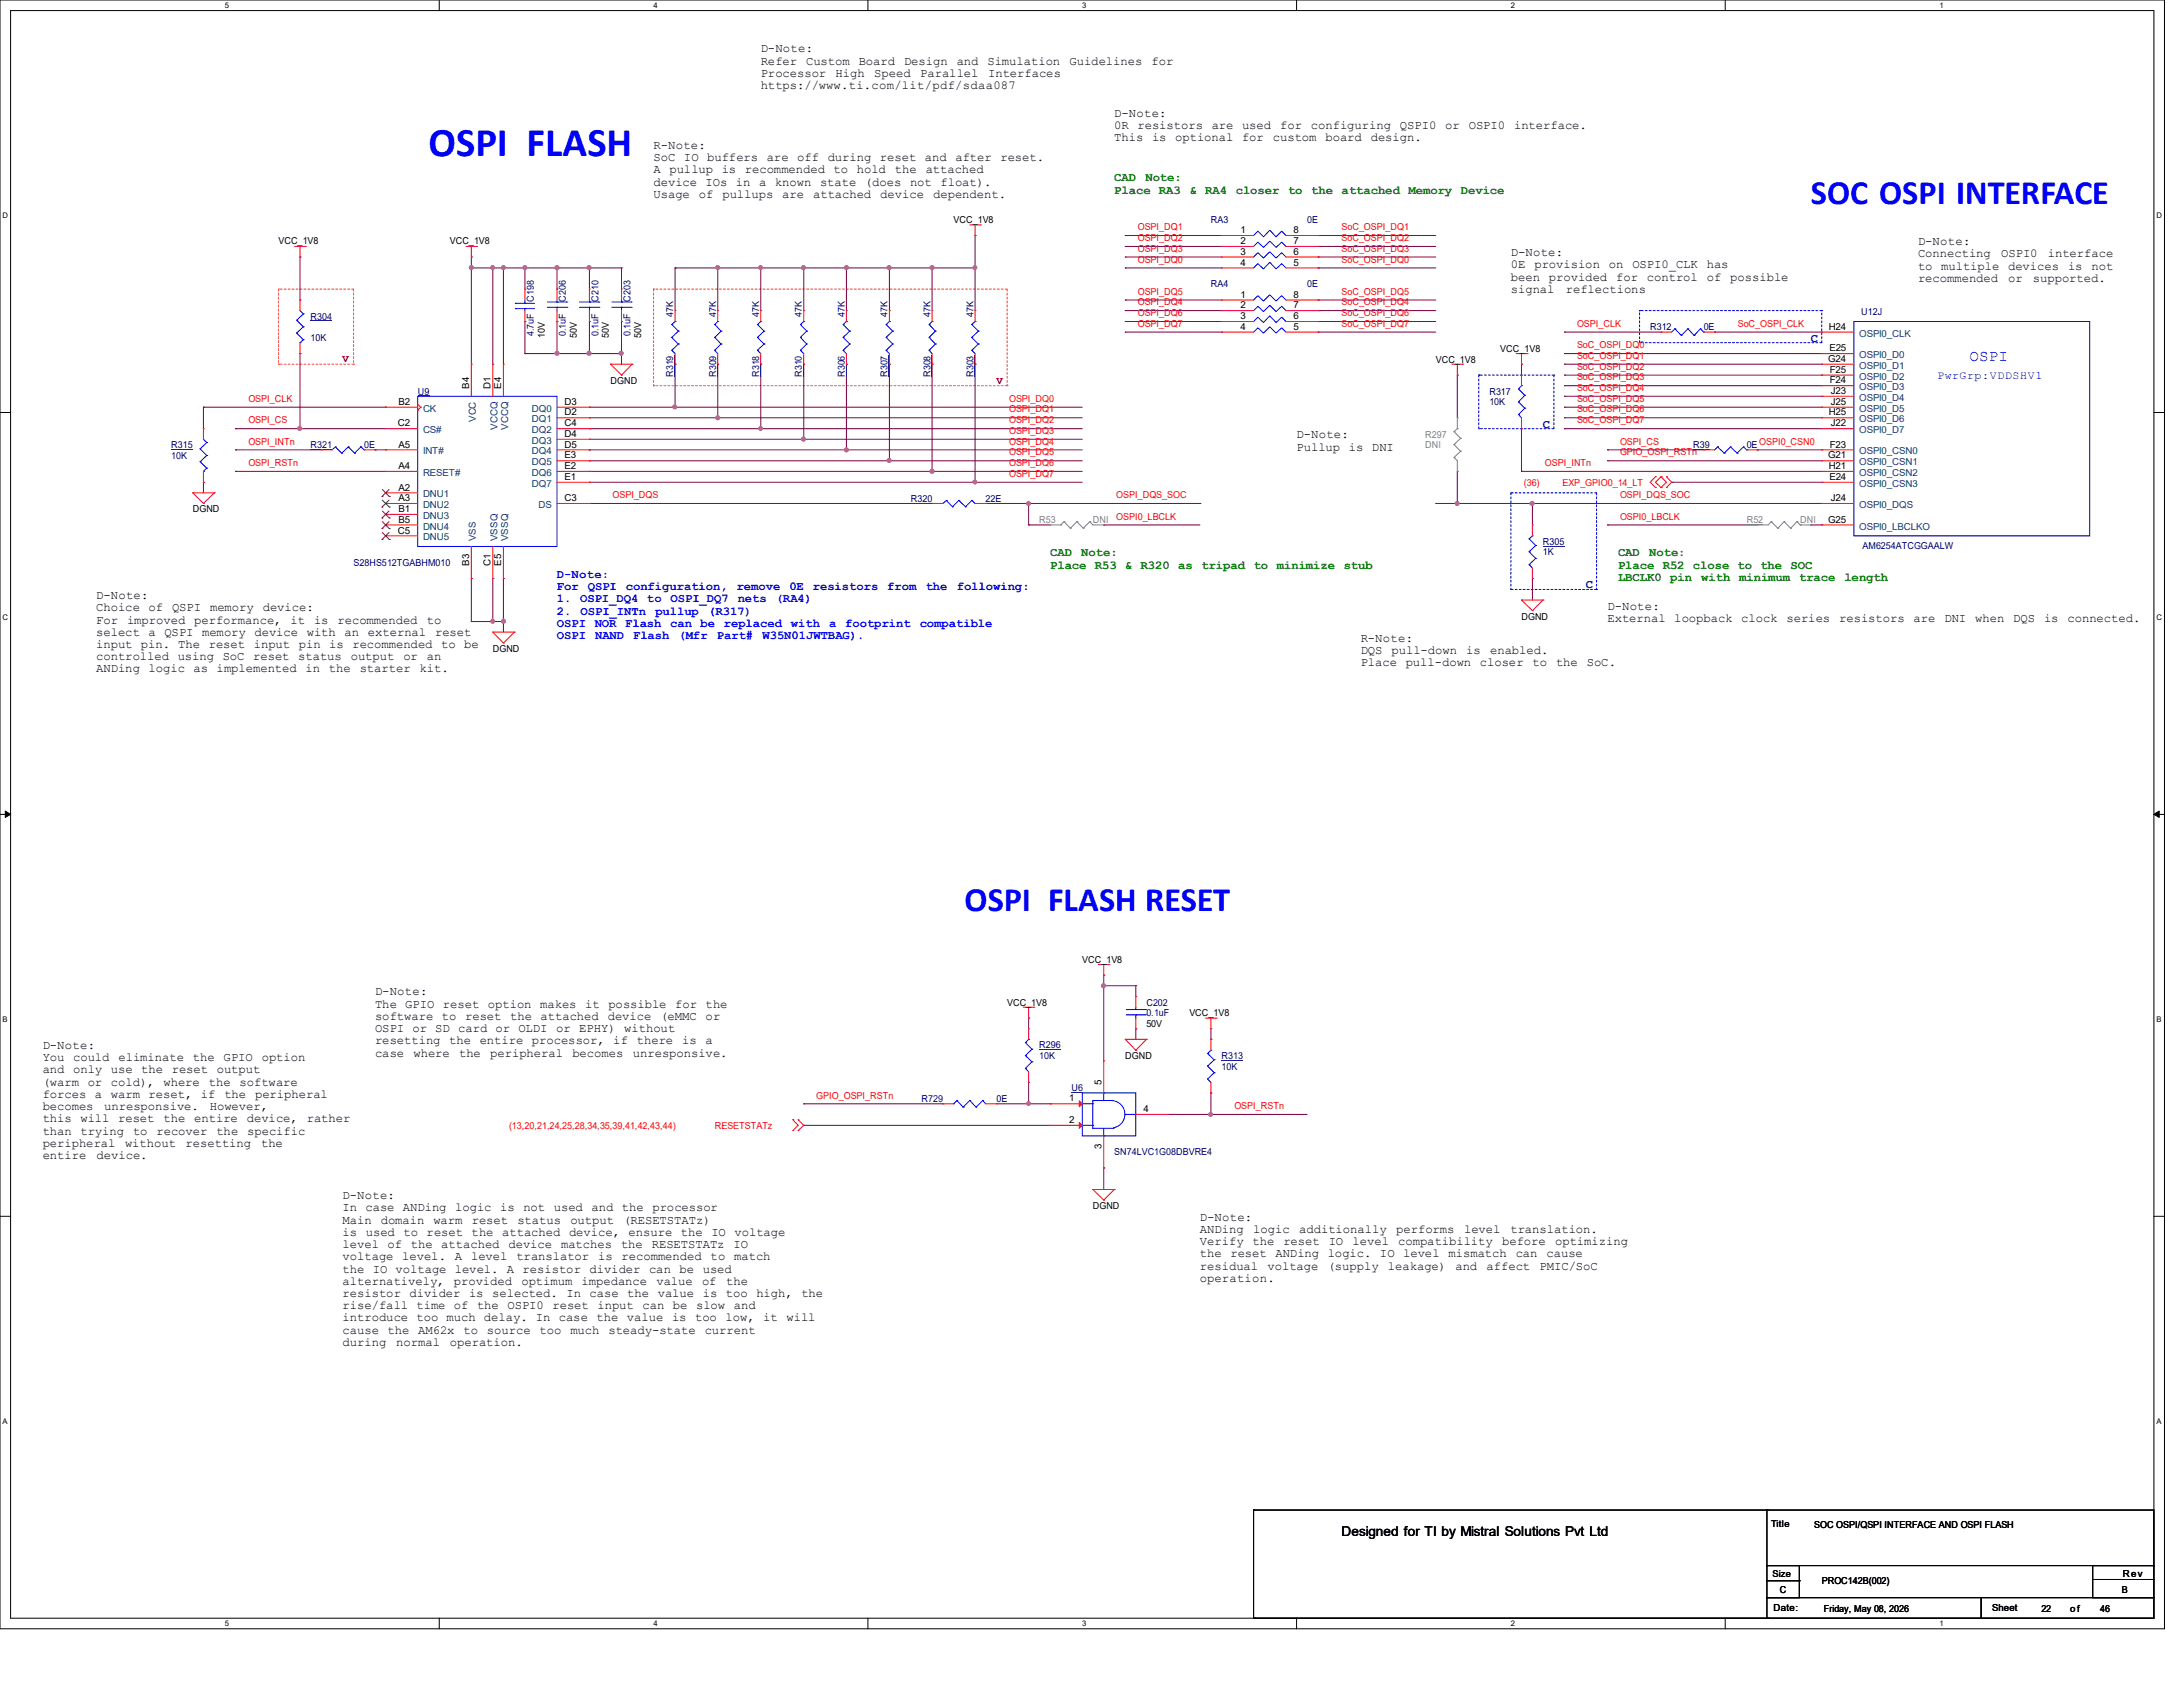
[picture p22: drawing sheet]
<svg xmlns="http://www.w3.org/2000/svg" width="279mm" height="216mm" viewBox="0 0 279 216" stroke-linecap="round" stroke-linejoin="round" font-family="sans-serif">
<defs><g id="words">
<text font-size="5.2" fill="#00f" x="54.9" y="20">OSPI FLASH</text>
<g font-size="4.4" fill="#00f">
<text x="231.8" y="26.1">SOC OSPI INTERFACE</text>
<text x="123.4" y="116.6">OSPI FLASH RESET</text>
</g>
<text font-size="2" fill="#00f" x="252.1" y="46.1">OSPI</text>
<text font-size="1.7" x="171.7" y="196.6">Designed for TI by Mistral Solutions Pvt Ltd</text>
<g font-size="1.6">
<text x="97.4" y="6.7">D-Note:</text>
<text x="97.4" y="8.3">Refer</text>
<text x="97.4" y="9.8">Processor</text>
<text x="97.4" y="11.4">https://www.ti.com/lit/pdf/sdaa087</text>
<text x="103.2" y="8.3">Custom</text>
<text x="106.9" y="9.8">High</text>
<text x="109.9" y="8.3">Board</text>
<text x="111.9" y="9.8">Speed</text>
<text x="115.7" y="8.3">Design</text>
<text x="117.8" y="9.8">Parallel</text>
<text x="122.4" y="8.3">and</text>
<text x="126.4" y="8.3">Simulation</text>
<text x="126.5" y="9.8">Interfaces</text>
<text x="136.9" y="8.3">Guidelines</text>
<text x="147.4" y="8.3">for</text>
<text x="142.6" y="14.9">D-Note:</text>
<text x="142.6" y="16.5">0R</text>
<text x="145.6" y="16.5">resistors are</text>
<text x="159" y="16.5">used</text>
<text x="163.8" y="16.5">for</text>
<text x="167.8" y="16.5">configuring</text>
<text x="179.2" y="16.5">QSPI0</text>
<text x="185" y="16.5">or</text>
<text x="188" y="16.5">OSPI0</text>
<text x="193.8" y="16.5">interface.</text>
<text x="83.7" y="19">R-Note:</text>
<text x="83.7" y="20.6">SoC IO buffers are off</text>
<text x="83.7" y="22.2">A pullup</text>
<text x="83.7" y="23.7">device IOs</text>
<text x="92.4" y="22.2">is</text>
<text x="94.2" y="23.7">in</text>
<text x="95.3" y="22.2">recommended to hold</text>
<text x="97.2" y="23.7">a known</text>
<text x="105" y="23.7">state (does not</text>
<text x="105.9" y="20.6">during reset and after reset.</text>
<text x="114.5" y="22.2">the</text>
<text x="118.5" y="22.2">attached</text>
<text x="120.4" y="23.7">float).</text>
<text x="142.6" y="18.1">This is optional</text>
<text x="159" y="18.1">for</text>
<text x="162.9" y="18.1">custom</text>
<text x="169.6" y="18.1">board</text>
<text x="175.5" y="18.1">design.</text>
<text x="83.7" y="25.3">Usage</text>
<text x="89.5" y="25.3">of</text>
<text x="92.5" y="25.3">pullups</text>
<text x="100.1" y="25.3">are</text>
<text x="104.1" y="25.3">attached</text>
<text x="112.7" y="25.3">device</text>
<text x="119.4" y="25.3">dependent.</text>
<text x="193.4" y="32.8">D-Note:</text>
<text x="193.4" y="34.3">0E</text>
<text x="193.4" y="35.9">been</text>
<text x="196.4" y="34.3">provision</text>
<text x="198.2" y="35.9">provided</text>
<text x="205.9" y="34.3">on</text>
<text x="206.8" y="35.9">for</text>
<text x="208.9" y="34.3">OSPI0_CLK</text>
<text x="210.8" y="35.9">control</text>
<text x="218.5" y="34.3">has</text>
<text x="218.5" y="35.9">of</text>
<text x="221.5" y="35.9">possible</text>
<text x="245.5" y="31.4">D-Note:</text>
<text x="245.5" y="32.9">Connecting</text>
<text x="245.5" y="34.5">to</text>
<text x="248.5" y="34.5">multiple devices</text>
<text x="256.1" y="32.9">OSPI0</text>
<text x="262.1" y="32.9">interface</text>
<text x="264.7" y="34.5">is</text>
<text x="267.7" y="34.5">not</text>
<text x="193.4" y="37.5">signal</text>
<text x="200.4" y="37.5">reflections</text>
<text x="245.5" y="36.1">recommended</text>
<text x="257" y="36.1">or</text>
<text x="260.2" y="36.1">supported.</text>
<text x="165.9" y="56.1">D-Note:</text>
<text x="165.9" y="57.7">Pullup is DNI</text>
<text x="12.3" y="76.7">D-Note:</text>
<text x="12.3" y="78.2">Choice of</text>
<text x="12.3" y="79.8">For</text>
<text x="12.3" y="81.4">select a</text>
<text x="12.3" y="82.9">input pin. The</text>
<text x="16.3" y="79.8">improved</text>
<text x="21" y="81.4">QSPI</text>
<text x="22" y="78.2">QSPI</text>
<text x="24.9" y="79.8">performance,</text>
<text x="25.9" y="81.4">memory device with an</text>
<text x="26.7" y="82.9">reset</text>
<text x="26.9" y="78.2">memory</text>
<text x="32.5" y="82.9">input</text>
<text x="33.6" y="78.2">device:</text>
<text x="37.2" y="79.8">it</text>
<text x="38.2" y="82.9">pin is recommended to be</text>
<text x="40.2" y="79.8">is</text>
<text x="43.2" y="79.8">recommended</text>
<text x="47.1" y="81.4">external</text>
<text x="54.6" y="79.8">to</text>
<text x="55.7" y="81.4">reset</text>
<text x="174.2" y="82.1">R-Note:</text>
<text x="174.2" y="83.7">DQS</text>
<text x="178.1" y="83.7">pull-down</text>
<text x="187.7" y="83.7">is</text>
<text x="190.7" y="83.7">enabled.</text>
<text x="205.7" y="78">D-Note:</text>
<text x="205.7" y="79.6">External loopback clock</text>
<text x="228.7" y="79.6">series</text>
<text x="235.4" y="79.6">resistors</text>
<text x="244.9" y="79.6">are</text>
<text x="248.9" y="79.6">DNI</text>
<text x="252.8" y="79.6">when</text>
<text x="257.7" y="79.6">DQS</text>
<text x="261.6" y="79.6">is</text>
<text x="264.6" y="79.6">connected.</text>
<text x="12.3" y="84.5">controlled</text>
<text x="12.3" y="86.1">ANDing logic as implemented</text>
<text x="22.7" y="84.5">using SoC reset status</text>
<text x="39.1" y="86.1">in</text>
<text x="42.1" y="86.1">the</text>
<text x="44.9" y="84.5">output</text>
<text x="46" y="86.1">starter</text>
<text x="51.6" y="84.5">or</text>
<text x="53.7" y="86.1">kit.</text>
<text x="54.6" y="84.5">an</text>
<text x="174.2" y="85.3">Place</text>
<text x="179.9" y="85.3">pull-down</text>
<text x="189.4" y="85.3">closer</text>
<text x="196.1" y="85.3">to</text>
<text x="199.2" y="85.3">the</text>
<text x="203.1" y="85.3">SoC.</text>
<text x="48" y="127.4">D-Note:</text>
<text x="48" y="128.9">The GPIO reset option</text>
<text x="48" y="130.5">software to reset the attached</text>
<text x="69.1" y="128.9">makes</text>
<text x="74.9" y="128.9">it</text>
<text x="77.8" y="130.5">device</text>
<text x="77.9" y="128.9">possible</text>
<text x="84.5" y="130.5">(eMMC</text>
<text x="86.4" y="128.9">for the</text>
<text x="90.3" y="130.5">or</text>
<text x="5.5" y="134.2">D-Note:</text>
<text x="5.5" y="135.8">You could</text>
<text x="5.5" y="137.4">and only</text>
<text x="14.2" y="137.4">use the</text>
<text x="15.2" y="135.8">eliminate</text>
<text x="22" y="137.4">reset output</text>
<text x="24.7" y="135.8">the</text>
<text x="28.6" y="135.8">GPIO</text>
<text x="33.5" y="135.8">option</text>
<text x="48" y="132.1">OSPI or SD card or OLDI or EPHY) without</text>
<text x="48" y="133.6">resetting the</text>
<text x="48" y="135.2">case</text>
<text x="52.9" y="135.2">where</text>
<text x="58.8" y="135.2">the</text>
<text x="61.4" y="133.6">entire processor, if</text>
<text x="62.7" y="135.2">peripheral</text>
<text x="73.3" y="135.2">becomes</text>
<text x="81" y="135.2">unresponsive.</text>
<text x="81.5" y="133.6">there</text>
<text x="87.3" y="133.6">is</text>
<text x="90.3" y="133.6">a</text>
<text x="5.5" y="138.9">(warm</text>
<text x="5.5" y="140.5">forces a</text>
<text x="5.5" y="142.1">becomes</text>
<text x="5.5" y="143.6">this</text>
<text x="10.3" y="143.6">will reset</text>
<text x="11.2" y="138.9">or</text>
<text x="13.3" y="142.1">unresponsive.</text>
<text x="14.2" y="138.9">cold),</text>
<text x="14.2" y="140.5">warm</text>
<text x="19" y="140.5">reset, if</text>
<text x="20.9" y="143.6">the</text>
<text x="20.9" y="138.9">where</text>
<text x="24.9" y="143.6">entire</text>
<text x="26.7" y="138.9">the</text>
<text x="26.9" y="142.1">However,</text>
<text x="28.7" y="140.5">the</text>
<text x="30.7" y="138.9">software</text>
<text x="31.6" y="143.6">device,</text>
<text x="32.7" y="140.5">peripheral</text>
<text x="39.3" y="143.6">rather</text>
<text x="5.5" y="145.2">than</text>
<text x="5.5" y="146.8">peripheral</text>
<text x="5.5" y="148.3">entire</text>
<text x="10.3" y="145.2">trying</text>
<text x="12.4" y="148.3">device.</text>
<text x="16" y="146.8">without</text>
<text x="17" y="145.2">to</text>
<text x="20" y="145.2">recover</text>
<text x="23.8" y="146.8">resetting</text>
<text x="27.7" y="145.2">the</text>
<text x="31.6" y="145.2">specific</text>
<text x="33.4" y="146.8">the</text>
<text x="43.9" y="153.5">D-Note:</text>
<text x="43.9" y="155">In case ANDing</text>
<text x="58.3" y="155">logic</text>
<text x="64" y="155">is</text>
<text x="67" y="155">not used</text>
<text x="75.7" y="155">and the processor</text>
<text x="43.9" y="156.6">Main</text>
<text x="43.9" y="158.2">is</text>
<text x="43.9" y="159.7">level</text>
<text x="43.9" y="161.3">voltage</text>
<text x="46.8" y="158.2">used to reset the</text>
<text x="48.7" y="156.6">domain</text>
<text x="49.6" y="159.7">of</text>
<text x="51.5" y="161.3">level.</text>
<text x="52.6" y="159.7">the attached</text>
<text x="55.5" y="156.6">warm</text>
<text x="58.2" y="161.3">A</text>
<text x="60.3" y="161.3">level</text>
<text x="60.4" y="156.6">reset</text>
<text x="64.3" y="158.2">attached</text>
<text x="65.1" y="159.7">device</text>
<text x="66.1" y="161.3">translator</text>
<text x="66.2" y="156.6">status</text>
<text x="71.8" y="159.7">matches</text>
<text x="72.8" y="158.2">device,</text>
<text x="73" y="156.6">output</text>
<text x="76.6" y="161.3">is</text>
<text x="79.5" y="159.7">the</text>
<text x="79.6" y="161.3">recommended</text>
<text x="79.8" y="156.6">(RESETSTATz)</text>
<text x="80.5" y="158.2">ensure the</text>
<text x="83.4" y="159.7">RESETSTATz</text>
<text x="91" y="161.3">to</text>
<text x="91" y="158.2">IO voltage</text>
<text x="93.9" y="159.7">IO</text>
<text x="94" y="161.3">match</text>
<text x="153.6" y="156.2">D-Note:</text>
<text x="153.6" y="157.8">ANDing</text>
<text x="153.6" y="159.3">Verify</text>
<text x="153.6" y="160.9">the reset ANDing</text>
<text x="160.3" y="159.3">the</text>
<text x="160.4" y="157.8">logic</text>
<text x="164.3" y="159.3">reset</text>
<text x="166.3" y="157.8">additionally</text>
<text x="169.9" y="160.9">logic. IO level</text>
<text x="170.1" y="159.3">IO</text>
<text x="173.1" y="159.3">level</text>
<text x="178.7" y="157.8">performs</text>
<text x="179" y="159.3">compatibility</text>
<text x="185.4" y="160.9">mismatch</text>
<text x="187.4" y="157.8">level</text>
<text x="192.3" y="159.3">before</text>
<text x="193.3" y="157.8">translation.</text>
<text x="194" y="160.9">can</text>
<text x="197.9" y="160.9">cause</text>
<text x="199" y="159.3">optimizing</text>
<text x="43.9" y="162.9">the IO voltage level. A resistor divider can be used</text>
<text x="43.9" y="164.4">alternatively,</text>
<text x="43.9" y="166">resistor divider is</text>
<text x="43.9" y="167.6">rise/fall time of the</text>
<text x="58.1" y="164.4">provided</text>
<text x="63" y="166">selected. In case the value is too</text>
<text x="64.9" y="167.6">OSPI0</text>
<text x="66.7" y="164.4">optimum</text>
<text x="70.7" y="167.6">reset</text>
<text x="74.4" y="164.4">impedance</text>
<text x="76.5" y="167.6">input can be slow and</text>
<text x="84" y="164.4">value</text>
<text x="89.9" y="164.4">of</text>
<text x="92.9" y="164.4">the</text>
<text x="96.8" y="166">high,</text>
<text x="102.6" y="166">the</text>
<text x="153.6" y="162.5">residual</text>
<text x="153.6" y="164">operation.</text>
<text x="162.2" y="162.5">voltage</text>
<text x="169.9" y="162.5">(supply</text>
<text x="177.6" y="162.5">leakage)</text>
<text x="186.3" y="162.5">and</text>
<text x="190.3" y="162.5">affect</text>
<text x="197" y="162.5">PMIC/SoC</text>
<text x="43.9" y="169.1">introduce too much delay. In case the value is too</text>
<text x="43.9" y="170.7">cause</text>
<text x="43.9" y="172.3">during</text>
<text x="49.6" y="170.7">the AM62x</text>
<text x="50.7" y="172.3">normal</text>
<text x="57.6" y="172.3">operation.</text>
<text x="59.3" y="170.7">to</text>
<text x="62.3" y="170.7">source</text>
<text x="69.1" y="170.7">too</text>
<text x="73" y="170.7">much</text>
<text x="77.9" y="170.7">steady-state</text>
<text x="90.2" y="170.7">current</text>
<text x="92.9" y="169.1">low, it will</text>
</g>
<g font-size="1.6" fill="#008000">
<text x="142.6" y="23.2">CAD</text>
<text x="146.6" y="23.2">Note:</text>
<text x="142.6" y="24.8">Place RA3</text>
<text x="152.2" y="24.8">&amp; RA4</text>
<text x="158.2" y="24.8">closer</text>
<text x="164.9" y="24.8">to</text>
<text x="167.8" y="24.8">the attached Memory</text>
<text x="187" y="24.8">Device</text>
<text x="134.4" y="71.2">CAD</text>
<text x="138.4" y="71.2">Note:</text>
<text x="207.1" y="71.2">CAD</text>
<text x="211.1" y="71.2">Note:</text>
<text x="134.4" y="72.8">Place R53 &amp; R320 as tripad to</text>
<text x="163.4" y="72.8">minimize stub</text>
<text x="207.1" y="72.8">Place R52 close to the SOC</text>
<text x="207.1" y="74.3">LBCLK0 pin</text>
<text x="217.7" y="74.3">with</text>
<text x="222.6" y="74.3">minimum trace</text>
<text x="236.1" y="74.3">length</text>
</g>
<g font-size="1.6" fill="#0000a0">
<text x="231.8" y="43.8">C</text>
<text x="197.5" y="54.7">C</text>
<text x="203" y="75.3">C</text>
</g>
<g font-size="1.6" fill="#00f">
<text x="71.3" y="74">D-Note:</text>
<text x="71.3" y="75.5">For</text>
<text x="71.3" y="77.1">1.</text>
<text x="74.3" y="77.1">OSPI_DQ4 to</text>
<text x="75.2" y="75.5">QSPI</text>
<text x="80.1" y="75.5">configuration,</text>
<text x="85.8" y="77.1">OSPI_DQ7</text>
<text x="94.3" y="75.5">remove</text>
<text x="94.4" y="77.1">nets</text>
<text x="99.3" y="77.1">(RA4)</text>
<text x="101" y="75.5">0E</text>
<text x="104" y="75.5">resistors</text>
<text x="113.6" y="75.5">from</text>
<text x="118.5" y="75.5">the</text>
<text x="122.5" y="75.5">following:</text>
<text x="71.3" y="78.7">2.</text>
<text x="71.3" y="80.2">OSPI</text>
<text x="71.3" y="81.8">OSPI</text>
<text x="74.3" y="78.7">OSPI_INTn</text>
<text x="76.1" y="80.2">NOR Flash</text>
<text x="76.2" y="81.8">NAND</text>
<text x="81" y="81.8">Flash</text>
<text x="83.9" y="78.7">pullup</text>
<text x="85.8" y="80.2">can be replaced</text>
<text x="86.8" y="81.8">(Mfr</text>
<text x="90.6" y="78.7">(R317)</text>
<text x="91.8" y="81.8">Part#</text>
<text x="97.6" y="81.8">W35N01JWTBAG).</text>
<text x="101.2" y="80.2">with</text>
<text x="106.1" y="80.2">a</text>
<text x="108.2" y="80.2">footprint</text>
<text x="117.7" y="80.2">compatible</text>
</g>
<text font-size="1.5" fill="#00f" x="248" y="48.5">PwrGrp:VDDSHV1</text>
<g font-size="1.4" fill="#800000">
<text x="43.9" y="46.4">V</text>
<text x="127.6" y="49.1">V</text>
</g>
<g font-size="1.2">
<text x="122" y="28.6">VCC_1V8</text>
<text x="158.8" y="29.8">1</text>
<text x="165.6" y="29.8">8</text>
<text x="35.6" y="31.3">VCC_1V8</text>
<text x="57.6" y="31.3">VCC_1V8</text>
<text x="158.8" y="31.2">2</text>
<text x="158.8" y="32.6">3</text>
<text x="158.8" y="34">4</text>
<text x="165.6" y="34">5</text>
<text x="165.6" y="32.6">6</text>
<text x="165.6" y="31.2">7</text>
<text x="158.8" y="38.1">1</text>
<text x="158.8" y="39.5">2</text>
<text x="158.8" y="40.9">3</text>
<text x="165.6" y="40.9">6</text>
<text x="165.6" y="39.5">7</text>
<text x="165.6" y="38.1">8</text>
<text x="69.7" y="43.3" transform="rotate(-90 69.7 43.3)">10V</text>
<text x="73.8" y="43.3" transform="rotate(-90 73.8 43.3)">50V</text>
<text x="77.9" y="43.3" transform="rotate(-90 77.9 43.3)">50V</text>
<text x="82" y="43.3" transform="rotate(-90 82 43.3)">50V</text>
<text x="158.8" y="42.2">4</text>
<text x="165.6" y="42.2">5</text>
<text x="183.8" y="46.4">VCC_1V8</text>
<text x="192" y="45">VCC_1V8</text>
<text x="234" y="46.3">G24</text>
<text x="234.1" y="42.2">H24</text>
<text x="234.1" y="45">E25</text>
<text x="234.2" y="47.7">F25</text>
<text x="51" y="51.8">B2</text>
<text x="60" y="49.7" transform="rotate(-90 60 49.7)">B4</text>
<text x="62.8" y="49.7" transform="rotate(-90 62.8 49.7)">D1</text>
<text x="64.1" y="49.7" transform="rotate(-90 64.1 49.7)">E4</text>
<text x="72.3" y="51.8">D3</text>
<text x="72.3" y="53.2">D2</text>
<text x="78.1" y="49.1">DGND</text>
<text x="234.1" y="53.2">H25</text>
<text x="234.2" y="49.1">F24</text>
<text x="234.3" y="50.4">J23</text>
<text x="234.3" y="51.8">J25</text>
<text x="50.9" y="54.6">C2</text>
<text x="51" y="57.3">A5</text>
<text x="72.3" y="54.6">C4</text>
<text x="72.3" y="55.9">D4</text>
<text x="72.3" y="57.3">D5</text>
<text x="72.3" y="58.7">E3</text>
<text x="234" y="58.7">G21</text>
<text x="234.2" y="57.3">F23</text>
<text x="234.3" y="54.6">J22</text>
<text x="24.7" y="65.6">DGND</text>
<text x="51" y="60">A4</text>
<text x="51" y="62.8">A2</text>
<text x="51" y="64.1">A3</text>
<text x="51" y="65.5">B1</text>
<text x="72.3" y="64.1">C3</text>
<text x="72.3" y="60">E2</text>
<text x="72.3" y="61.4">E1</text>
<text x="234.1" y="60">H21</text>
<text x="234.1" y="61.4">E24</text>
<text x="234.3" y="64.1">J24</text>
<text x="50.9" y="68.3">C5</text>
<text x="51" y="66.9">B5</text>
<text x="234" y="66.9">G25</text>
<text x="60" y="72.4" transform="rotate(-90 60 72.4)">B3</text>
<text x="62.8" y="72.5" transform="rotate(-90 62.8 72.5)">C1</text>
<text x="64.1" y="72.4" transform="rotate(-90 64.1 72.4)">E5</text>
<text x="63.1" y="83.4">DGND</text>
<text x="194.7" y="79.3">DGND</text>
<text x="138.5" y="123.2">VCC_1V8</text>
<text x="128.9" y="128.7">VCC_1V8</text>
<text x="146.7" y="131.4">50V</text>
<text x="152.2" y="130">VCC_1V8</text>
<text x="144" y="135.5">DGND</text>
<text x="136.9" y="141">1</text>
<text x="136.9" y="143.7">2</text>
<text x="141" y="138.9" transform="rotate(-90 141 138.9)">5</text>
<text x="146.3" y="142.3">4</text>
<text x="141" y="147" transform="rotate(-90 141 147)">3</text>
<text x="139.9" y="154.7">DGND</text>
<text x="226.7" y="195.5">Title</text>
<text x="232.2" y="195.5">SOC OSPI/QSPI INTERFACE AND OSPI FLASH</text>
<text x="226.9" y="201.8">Size</text>
<text x="227.8" y="203.8">C</text>
<text x="233.2" y="202.7">PROC142B(002)</text>
<text x="271.6" y="203.8">B</text>
<text x="271.7" y="201.8">Rev</text>
<text x="227" y="206.2">Date:</text>
<text x="233.4" y="206.3">Friday, May 08, 2026</text>
<text x="255" y="206.2">Sheet</text>
<text x="261.3" y="206.3">22</text>
<text x="265" y="206.3">of</text>
<text x="268.8" y="206.3">46</text>
</g>
<g font-size="1.2" fill="#f00">
<text x="145.6" y="29.5">OSPI_DQ1</text>
<text x="171.7" y="29.5">SoC_OSPI_DQ1</text>
<text x="145.6" y="33.6">OSPI_DQ0</text>
<text x="145.6" y="30.9">OSPI_DQ2</text>
<text x="145.6" y="32.2">OSPI_DQ3</text>
<text x="171.7" y="33.6">SoC_OSPI_DQ0</text>
<text x="171.7" y="30.9">SoC_OSPI_DQ2</text>
<text x="171.7" y="32.2">SoC_OSPI_DQ3</text>
<text x="145.6" y="37.7">OSPI_DQ5</text>
<text x="145.6" y="39.1">OSPI_DQ4</text>
<text x="145.6" y="40.5">OSPI_DQ6</text>
<text x="145.6" y="41.8">OSPI_DQ7</text>
<text x="171.7" y="37.7">SoC_OSPI_DQ5</text>
<text x="171.7" y="39.1">SoC_OSPI_DQ4</text>
<text x="171.7" y="40.5">SoC_OSPI_DQ6</text>
<text x="171.7" y="41.8">SoC_OSPI_DQ7</text>
<text x="201.8" y="41.8">OSPI_CLK</text>
<text x="222.4" y="41.8">SoC_OSPI_CLK</text>
<text x="201.8" y="44.6">SoC_OSPI_DQ0</text>
<text x="201.8" y="45.9">SoC_OSPI_DQ1</text>
<text x="201.8" y="47.3">SoC_OSPI_DQ2</text>
<text x="31.8" y="51.4">OSPI_CLK</text>
<text x="129.2" y="51.4">OSPI_DQ0</text>
<text x="129.2" y="52.8">OSPI_DQ1</text>
<text x="201.8" y="48.7">SoC_OSPI_DQ3</text>
<text x="201.8" y="50">SoC_OSPI_DQ4</text>
<text x="201.8" y="51.4">SoC_OSPI_DQ5</text>
<text x="201.8" y="52.8">SoC_OSPI_DQ6</text>
<text x="31.8" y="59.6">OSPI_RSTn</text>
<text x="31.8" y="54.2">OSPI_CS</text>
<text x="31.8" y="56.9">OSPI_INTn</text>
<text x="129.2" y="54.2">OSPI_DQ2</text>
<text x="129.2" y="55.5">OSPI_DQ3</text>
<text x="129.2" y="56.9">OSPI_DQ4</text>
<text x="129.2" y="58.3">OSPI_DQ5</text>
<text x="129.2" y="59.6">OSPI_DQ6</text>
<text x="197.7" y="59.6">OSPI_INTn</text>
<text x="201.8" y="54.2">SoC_OSPI_DQ7</text>
<text x="207.3" y="58.3">GPIO_OSPI_RSTn</text>
<text x="207.3" y="56.9">OSPI_CS</text>
<text x="225.2" y="56.9">OSPI0_CSN0</text>
<text x="78.4" y="63.8">OSPI_DQS</text>
<text x="129.2" y="61">OSPI_DQ7</text>
<text x="142.9" y="63.8">OSPI_DQS_SOC</text>
<text x="195" y="62.1">(36)</text>
<text x="200" y="62.1">EXP_GPIO0_14_LT</text>
<text x="207.3" y="63.8">OSPI_DQS_SOC</text>
<text x="142.9" y="66.5">OSPI0_LBCLK</text>
<text x="207.3" y="66.5">OSPI0_LBCLK</text>
<text x="104.5" y="140.6">GPIO_OSPI_RSTn</text>
<text x="158" y="141.9">OSPI_RSTn</text>
<text x="65.1" y="144.4">(13,20,21,24,25,28,34,35,39,41,42,43,44)</text>
<text x="91.5" y="144.4">RESETSTATz</text>
</g>
<g font-size="1.2" fill="#000080">
<text x="155" y="28.6">RA3</text>
<text x="167.3" y="28.6">0E</text>
<text x="39.8" y="40.9">R304</text>
<text x="68.3" y="38.6" transform="rotate(-90 68.3 38.6)">C198</text>
<text x="72.4" y="38.6" transform="rotate(-90 72.4 38.6)">C206</text>
<text x="76.6" y="38.6" transform="rotate(-90 76.6 38.6)">C210</text>
<text x="80.7" y="38.6" transform="rotate(-90 80.7 38.6)">C203</text>
<text x="86.1" y="40.6" transform="rotate(-90 86.1 40.6)">47K</text>
<text x="91.7" y="40.6" transform="rotate(-90 91.7 40.6)">47K</text>
<text x="97.2" y="40.6" transform="rotate(-90 97.2 40.6)">47K</text>
<text x="102.6" y="40.6" transform="rotate(-90 102.6 40.6)">47K</text>
<text x="108.1" y="40.6" transform="rotate(-90 108.1 40.6)">47K</text>
<text x="113.6" y="40.6" transform="rotate(-90 113.6 40.6)">47K</text>
<text x="119.1" y="40.6" transform="rotate(-90 119.1 40.6)">47K</text>
<text x="124.6" y="40.6" transform="rotate(-90 124.6 40.6)">47K</text>
<text x="155" y="36.8">RA4</text>
<text x="167.3" y="36.8">0E</text>
<text x="238.2" y="40.3">U12J</text>
<text x="39.8" y="43.6">10K</text>
<text x="68.3" y="43.1" transform="rotate(-90 68.3 43.1)">4.7uF</text>
<text x="72.4" y="43.1" transform="rotate(-90 72.4 43.1)">0.1uF</text>
<text x="76.6" y="43.1" transform="rotate(-90 76.6 43.1)">0.1uF</text>
<text x="80.7" y="43.1" transform="rotate(-90 80.7 43.1)">0.1uF</text>
<text x="211.2" y="42.3">R312</text>
<text x="218.1" y="42.3">0E</text>
<text x="53.5" y="50.5">U9</text>
<text x="86.1" y="48.3" transform="rotate(-90 86.1 48.3)">R319</text>
<text x="91.7" y="48.3" transform="rotate(-90 91.7 48.3)">R309</text>
<text x="97.2" y="48.3" transform="rotate(-90 97.2 48.3)">R318</text>
<text x="102.6" y="48.3" transform="rotate(-90 102.6 48.3)">R310</text>
<text x="108.1" y="48.3" transform="rotate(-90 108.1 48.3)">R306</text>
<text x="113.6" y="48.3" transform="rotate(-90 113.6 48.3)">R307</text>
<text x="119.1" y="48.3" transform="rotate(-90 119.1 48.3)">R308</text>
<text x="124.6" y="48.3" transform="rotate(-90 124.6 48.3)">R303</text>
<text x="190.6" y="50.5">R317</text>
<text x="190.6" y="51.9">10K</text>
<text x="21.9" y="57.4">R315</text>
<text x="21.9" y="58.7">10K</text>
<text x="39.8" y="57.4">R321</text>
<text x="46.6" y="57.4">0E</text>
<text x="216.7" y="57.4">R39</text>
<text x="223.6" y="57.4">0E</text>
<text x="116.6" y="64.2">R320</text>
<text x="126.1" y="64.2">22E</text>
<text x="197.5" y="69.7">R305</text>
<text x="197.5" y="71.1">1K</text>
<text x="238.4" y="70.3">AM6254ATCGGAALW</text>
<text x="45.3" y="72.4">S28HS512TGABHM010</text>
<text x="146.7" y="128.7">C202</text>
<text x="146.7" y="130">0.1uF</text>
<text x="133" y="134.2">R296</text>
<text x="133" y="135.5">10K</text>
<text x="156.3" y="135.5">R313</text>
<text x="156.3" y="136.9">10K</text>
<text x="117.9" y="141">R729</text>
<text x="127.5" y="141">0E</text>
<text x="137.2" y="139.7">U6</text>
<text x="142.6" y="147.9">SN74LVC1G08DBVRE4</text>
</g>
<g font-size="1.2" fill="#004080">
<text x="237.9" y="45.8">OSPI0_D0</text>
<text x="237.9" y="47.2">OSPI0_D1</text>
<text x="237.9" y="43.1">OSPI0_CLK</text>
<text x="54.1" y="52.7">CK</text>
<text x="68.1" y="52.7">DQ0</text>
<text x="237.9" y="50">OSPI0_D3</text>
<text x="237.9" y="48.6">OSPI0_D2</text>
<text x="237.9" y="51.3">OSPI0_D4</text>
<text x="237.9" y="52.7">OSPI0_D5</text>
<text x="54.1" y="58.2">INT#</text>
<text x="54.1" y="55.5">CS#</text>
<text x="60.9" y="54" transform="rotate(-90 60.9 54)">VCC</text>
<text x="63.7" y="55" transform="rotate(-90 63.7 55)">VCCQ</text>
<text x="65" y="55" transform="rotate(-90 65 55)">VCCQ</text>
<text x="68.1" y="54.1">DQ1</text>
<text x="68.1" y="55.5">DQ2</text>
<text x="68.1" y="56.8">DQ3</text>
<text x="68.1" y="58.2">DQ4</text>
<text x="68.1" y="59.6">DQ5</text>
<text x="237.9" y="58.2">OSPI0_CSN0</text>
<text x="237.9" y="59.6">OSPI0_CSN1</text>
<text x="237.9" y="54.1">OSPI0_D6</text>
<text x="237.9" y="55.5">OSPI0_D7</text>
<text x="54.1" y="60.9">RESET#</text>
<text x="54.1" y="63.7">DNU1</text>
<text x="54.1" y="65">DNU2</text>
<text x="68.1" y="60.9">DQ6</text>
<text x="68.1" y="62.3">DQ7</text>
<text x="68.9" y="65">DS</text>
<text x="237.9" y="65">OSPI0_DQS</text>
<text x="237.9" y="60.9">OSPI0_CSN2</text>
<text x="237.9" y="62.3">OSPI0_CSN3</text>
<text x="54.1" y="69.2">DNU5</text>
<text x="54.1" y="66.4">DNU3</text>
<text x="54.1" y="67.8">DNU4</text>
<text x="60.9" y="69.3" transform="rotate(-90 60.9 69.3)">VSS</text>
<text x="63.7" y="69.3" transform="rotate(-90 63.7 69.3)">VSSQ</text>
<text x="65" y="69.3" transform="rotate(-90 65 69.3)">VSSQ</text>
<text x="237.9" y="67.8">OSPI0_LBCLKO</text>
</g>
<g font-size="1.2" fill="#808080">
<text x="182.4" y="56">R297</text>
<text x="182.4" y="57.4">DNI</text>
<text x="133" y="67">R53</text>
<text x="139.9" y="67">DNI</text>
<text x="223.6" y="67">R52</text>
<text x="230.4" y="67">DNI</text>
</g>
<g font-size="1">
<text x="28.8" y="1">5</text>
<text x="83.7" y="1">4</text>
<text x="138.5" y="1">3</text>
<text x="193.4" y="1">2</text>
<text x="248.2" y="1">1</text>
<text x=".3" y="27.9">D</text>
<text x="276" y="27.9">D</text>
<text x=".3" y="79.4">C</text>
<text x="276" y="79.4">C</text>
<text x=".3" y="130.8">B</text>
<text x="276" y="130.8">B</text>
<text x=".3" y="182.2">A</text>
<text x="276" y="182.2">A</text>
<text x="28.8" y="208.1">5</text>
<text x="83.7" y="208.1">4</text>
<text x="138.5" y="208.1">3</text>
<text x="193.4" y="208.1">2</text>
<text x="248.2" y="208.1">1</text>
</g>
</g></defs>
<path d="M0 0h277v208.4h-277zM1.4 1.4h274.3v205.7h-274.3z" fill="none" stroke="#000" stroke-width=".13"/>
<g fill="#fff">
<path d="M28.8 .1h.5v1.1h-.5z"/>
<path d="M28.8 207.2h.5v1.1h-.5z"/>
</g>
<path d="M56.2 0v1.4M56.2 207.1v1.3" fill="none" stroke="#000" stroke-width=".13"/>
<g fill="#fff">
<path d="M83.7 .1h.5v1.1h-.5z"/>
<path d="M83.7 207.2h.5v1.1h-.5z"/>
</g>
<path d="M111.1 0v1.4M111.1 207.1v1.3" fill="none" stroke="#000" stroke-width=".13"/>
<g fill="#fff">
<path d="M138.5 .1h.6v1.1h-.6z"/>
<path d="M138.5 207.2h.6v1.1h-.6z"/>
</g>
<path d="M165.9 0v1.4M165.9 207.1v1.3" fill="none" stroke="#000" stroke-width=".13"/>
<g fill="#fff">
<path d="M193.4 .1h.5v1.1h-.5z"/>
<path d="M193.4 207.2h.5v1.1h-.5z"/>
</g>
<path d="M220.8 0v1.4M220.8 207.1v1.3" fill="none" stroke="#000" stroke-width=".13"/>
<g fill="#fff">
<path d="M248.2 .1h.6v1.1h-.6z"/>
<path d="M248.2 207.2h.6v1.1h-.6z"/>
<path d="M.3 27.1h.8v1.1h-.8z"/>
<path d="M276 27.1h.7v1.1h-.7z"/>
<path d="M.3 78.5h.8v1.1h-.8z"/>
<path d="M276 78.5h.7v1.1h-.7z"/>
</g>
<path d="M0 52.8h1.4M275.7 52.8h1.3" fill="none" stroke="#000" stroke-width=".13"/>
<g fill="#fff">
<path d="M.3 129.9h.7v1.1h-.7z"/>
<path d="M276 129.9h.6v1.1h-.6z"/>
</g>
<path d="M0 104.2h1.4M275.7 104.2h1.3" fill="none" stroke="#000" stroke-width=".13"/>
<path d="M.7 103.8l.7 .4-.7 .4zM275.7 104.2l.7-.4v.8z" fill="#000" stroke="#000" stroke-width=".13"/>
<g fill="#fff">
<path d="M.3 181.4h.7v1.1h-.7z"/>
<path d="M276 181.4h.6v1.1h-.6z"/>
</g>
<g fill="none" stroke="#000" stroke-width=".13">
<path d="M0 155.7h1.4M275.7 155.7h1.3M160.4 193.3h.1M160.4 193.3h65.9M160.4 193.3v13.8M226.1 193.3h49.6v7.1h-49.6zM160.4 207.1h.1M160.6 207.1h.1M160.6 207.1h65.8M226.1 200.4h4.2v4.1h-4.2zM226.1 204.5h27.5v2.6h-27.5zM226.1 202.3h4.2"/>
<path d="M230.3 202.3h.1M253.6 204.5h22.1v2.6h-22.1zM267.8 200.4h7.9v4.1h-7.9zM268 202.1h.1M268 202.1h7.7"/>
</g>
<g fill="none" stroke="#00f" stroke-width=".13" stroke-dasharray=".3 .3">
<path d="M209.8 39.8h.1M233.2 39.8h-23.4M233.2 39.8h.1M189.3 54.9v-6.9M189.3 48h.1M189.3 54.9h.1M198.9 48h-9.6M198.9 54.9h-9.6M198.9 54.9v-6.9M198.9 48h.1M209.8 43.9v-4.1M209.8 43.9h.1"/>
<path d="M233.2 43.9v-4.1M233.2 43.9h-23.4M193.4 63.1h.1M193.4 63.1v12.3M193.4 75.4h.1M204.3 63.1h-10.9M204.3 75.4h-10.9M204.3 63.1v12.3M204.3 75.4h.1"/>
</g>
<g fill="none" stroke="#ff8000" stroke-width=".13" stroke-dasharray=".3 .3">
<path d="M35.6 37v9.6M35.6 37h.1M45.3 37v9.6M45.3 37h-9.7M83.7 37v12.4M83.7 37h.1M128.9 37v12.4M128.9 37h-45.2M35.6 46.6h.1M45.3 46.6h-9.7M45.3 46.6h.1M83.7 49.4h.1"/>
<path d="M128.9 49.4h.1M128.9 49.4h-45.2"/>
</g>
<g fill="none" stroke="#800040" stroke-width=".13">
<path d="M38.4 32.9h.1M38.4 32.9v5.5M60.3 32.9h.1M60.3 34.3h.1M60.3 32.9v13.7M60.3 34.3h19.2M63.1 34.3h.1M63.1 34.3v12.3M64.4 34.3h.1M64.4 34.3v12.3M67.2 34.3h.1M67.2 34.3v2.7"/>
<path d="M71.3 34.3h.1M71.3 34.3v2.7M75.4 34.3h.1M75.4 34.3v2.7M79.5 34.3h.1M79.5 34.3v2.7M86.4 34.3h.1M86.4 34.3h38.4M86.4 34.3v5.5M91.9 34.3h.1M91.9 34.3v5.5M97.4 34.3h.1"/>
<path d="M97.4 34.3v5.5M102.9 34.3h.1M102.9 34.3v5.5M108.3 34.3h.1M108.3 34.3v5.5M113.8 34.3h.1M113.8 34.3v5.5M119.3 34.3h.1M119.3 34.3v5.5M124.8 30.1h.1M124.8 34.3h.1M124.8 30.1v9.7"/>
<path d="M144 34.3h.1M144 30.1h.1M144 31.5h.1M144 32.9h.1M144 38.4h.1M144 39.8h.1M144 34.3h12.3M144 30.1h12.3M144 31.5h12.3M144 32.9h12.3M144 38.4h12.3M144 39.8h12.3"/>
<path d="M168.7 34.3h.1M168.7 30.1h.1M168.7 31.5h.1M168.7 32.9h.1M168.7 38.4h.1M168.7 39.8h.1M168.7 34.3h15.1M168.7 30.1h15.1M168.7 31.5h15.1M168.7 32.9h15.1M168.7 38.4h15.1M168.7 39.8h15.1"/>
<path d="M26 52.1h.1M26 52.1h23.4M26 52.1v2.8M30.1 54.9h.1M30.1 57.6h.1M30.1 57.6h11M30.1 54.9h19.3M38.4 45.3h.1M38.4 54.9h.1M38.4 45.3v9.6M48 57.6h.1M48 57.6h1.4"/>
<path d="M49.4 52.1h.1M67.2 41.1h.1M67.2 45.3h.1M67.2 45.3h12.3M67.2 41.1v4.2M71.3 41.1h.1M71.3 45.3h.1M71.3 41.1v4.2M75.4 53.5h.1M75.4 59h.1M75.4 54.9h.1M75.4 56.2h.1"/>
<path d="M75.4 52.1h.1M75.4 57.6h.1M75.4 41.1h.1M75.4 45.3h.1M75.4 59h63.1M75.4 57.6h63.1M75.4 52.1h63.1M75.4 53.5h63.1M75.4 54.9h63.1M75.4 56.2h63.1M75.4 41.1v4.2M79.5 41.1h.1"/>
<path d="M79.5 45.3h.1M79.5 41.1v5.5M86.4 46.6h.1M86.4 52.1h.1M86.4 46.6v5.5M91.9 46.6h.1M91.9 53.5h.1M91.9 46.6v6.9M97.4 46.6h.1M97.4 54.9h.1M97.4 46.6v8.3M102.9 46.6h.1"/>
<path d="M102.9 56.2h.1M102.9 46.6v9.6M108.3 46.6h.1M108.3 57.6h.1M108.3 46.6v11M113.8 46.6h.1M113.8 59h.1M113.8 46.6v12.4M119.3 46.6h.1M119.3 46.6v13.7M124.8 46.6h.1M124.8 46.6v15.1"/>
<path d="M144 41.1h.1M144 42.5h.1M144 42.5h12.3M144 41.1h12.3M168.7 41.1h.1M168.7 42.5h.1M168.7 42.5h15.1M168.7 41.1h15.1M186.5 48h.1M186.5 48v5.5M194.7 54.9h.1M194.7 46.6h.1"/>
<path d="M194.7 46.6v1.4M194.7 54.9v5.4M200.2 42.5h.1M200.2 45.3h.1M200.2 46.6h.1M200.2 48h.1M200.2 49.4h.1M200.2 50.7h.1M200.2 52.1h.1M200.2 53.5h.1M200.2 54.9h.1M200.2 42.5h12.4"/>
<path d="M200.2 45.3h33M200.2 46.6h33M200.2 48h33M200.2 49.4h33M200.2 50.7h33M200.2 52.1h33M200.2 53.5h33M200.2 54.9h33M205.7 59h.1M205.7 57.6h.1M205.7 59h27.5M205.7 57.6h12.4"/>
<path d="M219.5 42.5h.1M219.5 42.5h13.7M224.9 57.6h.1M224.9 57.6h8.3M26 61.7h.1M26 61.7v1.4M30.1 60.3h.1M30.1 60.3h19.3M60.3 74h.1M60.3 79.5h.1M60.3 74v5.5M60.3 79.5h4.1"/>
<path d="M63.1 74h.1M63.1 79.5h.1M63.1 74v5.5M64.4 74h.1M64.4 79.5h.1M64.4 74v6.9M75.4 60.3h.1M75.4 61.7h.1M75.4 64.4h43.9M75.4 60.3h63.1M75.4 61.7h63.1M119.3 64.4h.1"/>
<path d="M119.3 60.3h.1M124.8 61.7h.1M126.2 64.4h.1M126.2 64.4h27.4M131.7 64.4h.1M131.7 67.2h.1M131.7 64.4v2.8M131.7 67.2h2.7M141.3 67.2h.1M141.3 67.2h12.3M153.6 64.4h.1M183.8 64.4h.1"/>
<path d="M183.8 64.4h49.4M186.5 60.3h.1M186.5 64.4h.1M186.5 60.3v4.1M194.7 60.3h.1M194.7 60.3h38.5M196.1 64.4h.1M196.1 74h.1M196.1 64.4v2.8M196.1 74v2.8M205.7 67.2h.1M205.7 67.2h19.2"/>
<path d="M214 61.7h.1M214 61.7h19.2M231.8 67.2h.1M231.8 67.2h1.4M131.7 130.3h.1M131.7 130.3v1.4M131.7 138.5v2.8M141.3 126.2h.1M141.3 124.8h.1M141.3 126.2h4.1M141.3 124.8v11M145.4 126.2h.1"/>
<path d="M145.4 131.7h.1M145.4 126.2v1.4M145.4 131.7v1.3M155 139.9h.1M155 133h.1M155 131.7v1.3M155 139.9v2.7M102.9 141.3h.1M102.9 144h.1M102.9 141.3h17.8M102.9 144h31.5M127.6 141.3h6.8"/>
<path d="M131.7 141.3h.1M134.4 141.3h.1M141.3 149.5h.1M141.3 149.5v2.7M149.5 142.6h.1M149.5 142.6h17.8M155 142.6h.1"/>
</g>
<g fill="#f0f" stroke="#f0f" stroke-width=".13">
<circle cx="196.1" cy="64.4" r=".25"/>
<circle cx="63" cy="34.2" r=".24"/>
<circle cx="64.4" cy="34.2" r=".25"/>
<circle cx="63" cy="79.5" r=".24"/>
<circle cx="64.4" cy="79.5" r=".25"/>
<circle cx="91.9" cy="34.2" r=".25"/>
<circle cx="124.8" cy="34.2" r=".24"/>
<circle cx="119.3" cy="34.2" r=".25"/>
<circle cx="113.8" cy="34.2" r=".25"/>
<circle cx="108.3" cy="34.2" r=".25"/>
<circle cx="102.8" cy="34.2" r=".25"/>
<circle cx="97.3" cy="34.2" r=".24"/>
<circle cx="86.4" cy="52.1" r=".25"/>
<circle cx="91.9" cy="53.5" r=".25"/>
<circle cx="97.3" cy="54.8" r=".24"/>
<circle cx="102.8" cy="56.2" r=".25"/>
<circle cx="108.3" cy="57.6" r=".25"/>
<circle cx="113.8" cy="58.9" r=".25"/>
<circle cx="119.3" cy="60.3" r=".25"/>
<circle cx="124.8" cy="61.7" r=".24"/>
<circle cx="60.3" cy="34.2" r=".25"/>
<circle cx="141.2" cy="126.2" r=".25"/>
<circle cx="154.9" cy="142.6" r=".25"/>
<circle cx="71.3" cy="34.2" r=".25"/>
<circle cx="67.2" cy="34.2" r=".25"/>
<circle cx="75.4" cy="34.2" r=".25"/>
<circle cx="75.4" cy="45.2" r=".25"/>
<circle cx="79.5" cy="45.2" r=".25"/>
<circle cx="71.3" cy="45.2" r=".25"/>
<circle cx="38.4" cy="54.8" r=".25"/>
<circle cx="131.6" cy="141.2" r=".24"/>
<circle cx="131.6" cy="64.4" r=".24"/>
<circle cx="186.5" cy="64.4" r=".24"/>
</g>
<g fill="none" stroke="#f00" stroke-width=".13">
<path d="M37.7 31.5h1.4M38.4 32.9h.1M38.4 31.5v1.4M39.1 31.5h.1M59.6 31.5h1.4M60.3 32.9h.1M60.3 31.5v1.4M61 31.5h.1M67.2 37h.1M67.2 37v1.4M67.2 39.8v1.3M97.4 39.8h.1"/>
<path d="M97.4 39.8v1.3M102.9 39.8h.1M102.9 39.8v1.3M108.3 39.8h.1M108.3 39.8v1.3M113.8 39.8h.1M113.8 39.8v1.3M119.3 39.8h.1M119.3 39.8v1.3M124.1 28.8h1.4M124.8 30.1h.1M124.8 28.8v1.3"/>
<path d="M125.5 28.8h.1M26 54.9h.1M26 54.9v1.3M67.2 41.1h.1M78.1 46.6h.1M78.1 46.6h2.8M78.1 46.6l1.4 1.4M79.5 48h.1M80.9 46.6h.1M80.9 46.6l-1.4 1.4M97.4 46.6h.1M97.4 45.3v1.3"/>
<path d="M102.9 46.6h.1M102.9 45.3v1.3M108.3 46.6h.1M108.3 45.3v1.3M113.8 46.6h.1M113.8 45.3v1.3M119.3 46.6h.1M119.3 45.3v1.3M185.8 46.6h1.4M186.5 48h.1M186.5 46.6v1.4M187.2 46.6h.1"/>
<path d="M194.1 45.3h1.4M194.7 46.6h.1M194.7 54.9h.1M194.7 48h.1M194.7 45.3v1.3M194.7 48v1.4M194.7 53.5v1.4M195.5 45.3h.1M212.6 42.5h.1M212.6 42.5h1.4M218.1 57.6h.1M218.1 57.6h1.4"/>
<path d="M218.1 42.5h1.4M219.5 42.5h.1M223.6 57.6h1.3M224.9 57.6h.1M24.7 63.1h.1M24.7 63.1h2.7M24.7 63.1l1.3 1.3M26 64.4h.1M26 61.7h.1M26 60.3v1.4M27.4 63.1h.1M27.4 63.1l-1.4 1.3"/>
<path d="M119.3 64.4h.1M119.3 64.4h1.4M124.8 64.4h1.4M126.2 64.4h.1M194.7 76.8h.1M194.7 76.8h2.8M194.7 76.8l1.4 1.3M196.1 78.1h.1M196.1 74h.1M196.1 67.2h.1M196.1 67.2v1.4M196.1 72.7v1.3"/>
<path d="M197.5 76.8h.1M197.5 76.8l-1.4 1.3M211.9 61h.1M211.9 62.4h.1M211.9 61l-.7 .7 .7 .7M212.6 62.4h.1M212.6 61h.1M212.6 61l.7 .7-.7 .7M212.6 61l-.7 .7 .7 .7M213.3 61h.1M213.3 62.4h.1M213.3 61l.7 .7-.7 .7"/>
<path d="M63.1 80.9h.1M63.1 80.9h2.7M63.1 80.9l1.3 1.4M64.4 82.3h.1M65.8 80.9h.1M65.8 80.9l-1.4 1.4M131 128.9h1.3M131.7 130.3h.1M131.7 128.9v1.4M132.3 128.9h.1M140.6 123.4h1.3M141.3 124.8h.1"/>
<path d="M141.3 123.4v1.4M141.9 123.4h.1M144 133h.1M144 133h2.7M144 133l1.4 1.4M145.4 134.4h.1M145.4 127.6h.1M145.4 131.7h.1M145.4 127.6v1.3M145.4 130.3v1.4M146.7 133h.1M146.7 133l-1.3 1.4"/>
<path d="M154.3 130.3h1.4M155 131.7h.1M155 130.3v1.4M155.7 130.3h.1M101.5 144.7h.1M101.5 143.3h.1M101.5 143.3l.7 .7-.7 .7M102.2 143.3h.1M102.2 144.7h.1M102.2 143.3l.7 .7-.7 .7M139.9 152.2h.1M139.9 152.2h2.7"/>
<path d="M139.9 152.2l1.4 1.4M141.3 153.6h.1M142.6 152.2h.1M142.6 152.2l-1.3 1.4"/>
</g>
<g fill="none" stroke="#00f" stroke-width=".13">
<path d="M66 38.8h.1M66 39.5h.1M66 38.8h2.4M66 39.5h2.4M67.2 39.5h.1M67.2 38.8h.1M67.2 38.4v.4M67.2 39.5v.3M25.6 57.4h.1M25.6 59.1h.1M25.6 57.4l.9 .9M25.6 59.1l.9 .8"/>
<path d="M26 56.2l.5 .4M26.5 56.6h.1M26.5 58.3h.1M26.5 59.9h.1M26.5 56.6l-.9 .8M26.5 58.3l-.9 .8M26.5 59.9l-.5 .4M96.9 44.8h.1M96.9 43.2h.1M96.9 41.5h.1M96.9 44.8l.5 .5M96.9 43.2l.9 .8"/>
<path d="M96.9 41.5l.9 .9M97.4 41.1h.1M97.4 41.1l-.5 .4M97.8 44h.1M97.8 42.4h.1M97.8 44l-.9 .8M97.8 42.4l-.9 .8M102.4 44.8h.1M102.4 43.2h.1M102.4 41.5h.1M102.4 44.8l.5 .5M102.4 43.2l.9 .8"/>
<path d="M102.4 41.5l.9 .9M102.9 41.1h.1M102.9 41.1l-.5 .4M103.3 44h.1M103.3 42.4h.1M103.3 44l-.9 .8M103.3 42.4l-.9 .8M107.9 44.8h.1M107.9 43.2h.1M107.9 41.5h.1M107.9 44.8l.4 .5M107.9 43.2l.9 .8"/>
<path d="M107.9 41.5l.9 .9M108.3 41.1h.1M108.3 41.1l-.4 .4M108.8 44h.1M108.8 42.4h.1M108.8 44l-.9 .8M108.8 42.4l-.9 .8M113.4 44.8h.1M113.4 43.2h.1M113.4 41.5h.1M113.4 44.8l.4 .5M113.4 43.2l.9 .8"/>
<path d="M113.4 41.5l.9 .9M113.8 41.1h.1M113.8 41.1l-.4 .4M114.3 44h.1M114.3 42.4h.1M114.3 44l-.9 .8M114.3 42.4l-.9 .8M118.9 44.8h.1M118.9 43.2h.1M118.9 41.5h.1M118.9 44.8l.4 .5M118.9 43.2l.8 .8"/>
<path d="M118.9 41.5l.8 .9M119.3 41.1h.1M119.3 41.1l-.4 .4M119.7 44h.1M119.7 42.4h.1M119.7 44l-.8 .8M119.7 42.4l-.8 .8M194.4 53h.1M194.4 51.4h.1M194.4 49.8h.1M194.4 53l.3 .5M194.4 51.4l.8 .8"/>
<path d="M194.4 49.8l.8 .8M194.7 49.4h.1M194.7 49.4l-.3 .4M195.2 52.2h.1M195.2 50.6h.1M195.2 52.2l-.8 .8M195.2 50.6l-.8 .8M214.4 42.1h.1M214.4 42.1l-.4 .4M214.4 42.1l.8 .8M215.2 42.9h.1M216 42.1h.1"/>
<path d="M216 42.1l-.8 .8M216 42.1l.8 .8M216.8 42.9h.1M217.6 42.1h.1M217.6 42.1l-.8 .8M217.6 42.1l.5 .4M218.1 42.5h.1M219.8 57.2h.1M219.8 57.2l-.3 .4M219.8 57.2l.9 .8M220.7 58h.1M221.5 57.2h.1"/>
<path d="M221.5 57.2l-.8 .8M221.5 57.2l.8 .8M222.3 58h.1M223.1 57.2h.1M223.1 57.2l-.8 .8M223.1 57.2l.5 .4M223.6 57.6h.1M26 60.3h.1M121.1 64.1h.1M121.1 64.1l-.4 .3M121.1 64.1l.8 .8M121.9 64.9h.1"/>
<path d="M122.7 64.1h.1M122.7 64.1l-.8 .8M122.7 64.1l.9 .8M123.6 64.9h.1M124.4 64.1h.1M124.4 64.1l-.8 .8M124.4 64.1l.4 .3M124.8 64.4h.1M195.7 72.3h.1M195.7 70.6h.1M195.7 69h.1M195.7 72.3l.4 .4"/>
<path d="M195.7 70.6l.9 .9M195.7 69l.9 .8M196.1 68.6h.1M196.1 68.6l-.4 .4M196.6 71.5h.1M196.6 69.8h.1M196.6 71.5l-.9 .8M196.6 69.8l-.9 .8M138.5 139.9h6.9v5.5h-6.9zM141.3 139.9h.1M141.3 139.9v.9M144.1 129.9h2.5"/>
<path d="M144.1 129.2h2.5M145.4 129.2h.1M145.4 129.9h.1M145.4 128.9v.3M145.4 129.9v.4M146.6 129.9h.1M146.6 129.2h.1M138.5 141.3h1.4M138.5 144h1.4M139.9 144.4h.1M139.9 141.3h.1M139.9 144h.1"/>
<path d="M139.9 144.4h2.6M141.3 145.4h.1M141.3 144.4v1M142.4 140.8h.1M142.4 140.8h-2.5v3.6M142.4 140.9a1.75 1.75 0 0 1 1.6 1.6 1.75 1.75 0 0 1-1.5 1.8M142.5 144.4h.1M144 142.6h1.4M145.4 142.6h.1"/>
</g>
<path d="M21.9 57.5h2.8M97.3 45.5v2.8M102.8 45.5v2.8M108.3 45.5v2.8M113.7 45.5v2.8M119.3 45.5v2.8M216.7 57.5h2.1M197.5 69.9h2.7" fill="none" stroke="#000080" stroke-width=".13"/>
<path d="M137.2 139.8h1.4v.1h-1.4z" fill="#000080"/>
<g fill="#f00" stroke="#f00" stroke-width=".13">
<path d="M138.1 140.9l.4 .4-.4 .3z"/>
<path d="M138.1 143.6l.4 .4-.4 .4z"/>
</g>
<g fill="none" stroke="#f00" stroke-width=".13">
<path d="M38.4 38.4h.1M38.4 38.4v1.4M71.3 37h.1M71.3 37v1.4M71.3 39.8v1.3M79.5 37h.1M79.5 37v1.4M79.5 39.8v1.3M86.4 39.8h.1M86.4 39.8v1.3M91.9 39.8h.1M91.9 39.8v1.3"/>
<path d="M124.8 39.8h.1M124.8 39.8v1.3M156.3 30.1h.1M156.3 31.5h.1M156.3 32.9h.1M156.3 34.3h.1M156.3 38.4h.1M156.3 39.8h.1M156.3 30.1h4.1M156.3 31.5h4.1M156.3 32.9h4.1M156.3 34.3h4.1"/>
<path d="M156.3 38.4h4.1M156.3 39.8h4.1M164.6 30.1h4.1M164.6 31.5h4.1M164.6 32.9h4.1M164.6 34.3h4.1M164.6 38.4h4.1M164.6 39.8h4.1M168.7 34.3h.1M168.7 32.9h.1M168.7 31.5h.1M168.7 30.1h.1"/>
<path d="M168.7 39.8h.1M168.7 38.4h.1M38.4 45.3h.1M38.4 43.9v1.4M41.1 57.6h.1M41.1 57.6h1.4M46.6 57.6h1.4M48 57.6h.1M71.3 41.1h.1M79.5 41.1h.1M86.4 46.6h.1M86.4 45.3v1.3"/>
<path d="M91.9 46.6h.1M91.9 45.3v1.3M124.8 46.6h.1M124.8 45.3v1.3M156.3 41.1h.1M156.3 42.5h.1M156.3 41.1h4.1M156.3 42.5h4.1M164.6 41.1h4.1M164.6 42.5h4.1M168.7 42.5h.1M168.7 41.1h.1"/>
<path d="M233.2 45.3h.1M233.2 57.6h.1M233.2 49.4h.1M233.2 59h.1M233.2 48h.1M233.2 46.6h.1M233.2 42.5h.1M233.2 50.7h.1M233.2 52.1h.1M233.2 53.5h.1M233.2 54.9h.1M233.2 42.5h4.1"/>
<path d="M233.2 57.6h4.1M233.2 45.3h4.1M233.2 49.4h4.1M233.2 59h4.1M233.2 48h4.1M233.2 46.6h4.1M233.2 50.7h4.1M233.2 52.1h4.1M233.2 53.5h4.1M233.2 54.9h4.1M233.2 67.2h.1M233.2 64.4h.1"/>
<path d="M233.2 60.3h.1M233.2 61.7h.1M233.2 67.2h4.1M233.2 64.4h4.1M233.2 60.3h4.1M233.2 61.7h4.1M141.3 135.8h.1M141.3 135.8v4.1M155 139.9h.1M155 133h.1M155 133v1.4M155 138.5v1.4"/>
<path d="M120.7 141.3h.1M120.7 141.3h1.3M126.2 141.3h1.4M127.6 141.3h.1M134.4 141.3h.1M134.4 144h.1M134.4 141.3h4.1M134.4 144h4.1M141.3 149.5h.1M141.3 145.4v4.1M145.4 142.6h4.1M149.5 142.6h.1"/>
</g>
<g fill="none" stroke="#808080" stroke-width=".13">
<path d="M186.1 58.5h.1M186.1 56.9h.1M186.1 55.2h.1M186.1 58.5l.4 .5v1.3M186.1 56.9l.8 .8M186.1 55.2l.8 .9M186.5 54.9h.1M186.5 53.5h.1M186.5 54.9l-.4 .3M186.5 53.5v1.4M186.9 57.7h.1M186.9 56.1h.1"/>
<path d="M186.9 57.7l-.8 .8M186.9 56.1l-.8 .8M134.4 67.2h.1M134.4 67.2h1.4M135.8 67.2h.1M136.2 66.8h.1M136.2 66.8l.8 .8M136.2 66.8l-.4 .4M137 67.6h.1M137.8 66.8h.1M137.8 66.8l.8 .8M137.8 66.8l-.8 .8"/>
<path d="M138.6 67.6h.1M139.5 66.8h.1M139.5 66.8l.4 .4h1.4M139.5 66.8l-.9 .8M141.3 67.2h.1M186.5 60.3h.1M223.6 67.1h2.1M224.9 67.2h.1M226.7 66.8h.1M226.7 66.8l-.4 .4h-1.4M226.7 66.8l.8 .8M227.5 67.6h.1"/>
<path d="M228.3 66.8h.1M228.3 66.8l-.8 .8M228.3 66.8l.9 .8M229.2 67.6h.1M230 66.8h.1M230 66.8l-.8 .8M230 66.8l.4 .4M230.4 67.2h.1M230.4 67.2h1.4M231.8 67.2h.1"/>
</g>
<g fill="none" stroke="#00f" stroke-width=".13">
<path d="M38.4 39.8l.4 .4M70.1 39.3h2.5M70.1 38.7h2.5M71.3 38.7h.1M71.3 39.3h.1M71.3 38.4v.3M71.3 39.3v.5M72.6 39.3h.1M72.6 38.7h.1M78.3 39.3h2.5M78.3 38.7h2.5M79.5 38.7h.1"/>
<path d="M79.5 39.3h.1M79.5 38.4v.3M79.5 39.3v.5M80.8 39.3h.1M80.8 38.7h.1M160.4 30.1l.6-.5 .7 .7 .8-.8 .8 .8 .7-.7 .6 .5M160.4 31.5l.6-.5 .7 .7 .8-.8 .8 .8 .7-.7 .6 .5M160.4 32.9l.6-.6 .7 .7 .8-.8 .8 .8 .7-.7 .6 .6M160.4 34.3l.6-.6 .7 .7 .8-.8 .8 .8 .7-.7 .6 .6M160.4 38.4l.6-.6 .7 .7 .8-.8 .8 .8 .7-.7 .6 .6M160.4 39.8l.6-.6 .7 .7 .8-.8 .8 .8 .7-.7 .6 .6M38 41h.1"/>
<path d="M38 42.6h.1M38 41l.8 .8M38 42.6l.8 .9M38.4 43.9h.1M38.8 40.2h.1M38.8 41.8h.1M38.8 43.5h.1M38.8 40.2l-.8 .8M38.8 41.8l-.8 .8M38.8 43.5l-.4 .4M42.9 57.2h.1M42.9 57.2l-.4 .4"/>
<path d="M42.9 57.2l.8 .8M43.7 58h.1M44.6 57.2h.1M44.6 57.2l-.9 .8M44.6 57.2l.8 .8M45.4 58h.1M46.2 57.2h.1M46.2 57.2l-.8 .8M46.2 57.2l.4 .4M46.6 57.6h.1M53.5 50.7h17.8v19.2h-17.8zM86 44.8h.1"/>
<path d="M86 43.2h.1M86 41.5h.1M86 44.8l.4 .5M86 43.2l.8 .8M86 41.5l.8 .9M86.4 41.1h.1M86.4 41.1l-.4 .4M86.8 44h.1M86.8 42.4h.1M86.8 44l-.8 .8M86.8 42.4l-.8 .8M91.5 44.8h.1"/>
<path d="M91.5 43.2h.1M91.5 41.5h.1M91.5 44.8l.4 .5M91.5 43.2l.8 .8M91.5 41.5l.8 .9M91.9 41.1h.1M91.9 41.1l-.4 .4M92.3 44h.1M92.3 42.4h.1M92.3 44l-.8 .8M92.3 42.4l-.8 .8M124.4 44.8h.1"/>
<path d="M124.4 43.2h.1M124.4 41.5h.1M124.4 44.8l.4 .5M124.4 43.2l.8 .8M124.4 41.5l.8 .9M124.8 41.1h.1M124.8 41.1l-.4 .4M125.2 44h.1M125.2 42.4h.1M125.2 44l-.8 .8M125.2 42.4l-.8 .8M160.4 41.1l.6-.5 .7 .7 .8-.9 .8 .9 .7-.7 .6 .5"/>
<path d="M160.4 42.5l.6-.5 .7 .6 .8-.8 .8 .8 .7-.6 .6 .5M237.3 41.1h30.2v27.5h-30.2zM154.6 138.1h.1M154.6 136.4h.1M154.6 134.8h.1M154.6 138.1l.4 .4M154.6 136.4l.8 .9M154.6 134.8l.8 .8M155 134.4h.1M155 134.4l-.4 .4M155.4 137.3h.1M155.4 135.6h.1"/>
<path d="M155.4 137.3l-.8 .8M155.4 135.6l-.8 .8M122 141.3h.1M122.5 140.8h.1M122.5 140.8l.8 .9M122.5 140.8l-.5 .5M123.3 141.7h.1M124.1 140.8h.1M124.1 140.8l.8 .9M124.1 140.8l-.8 .9M124.9 141.7h.1M125.8 140.8h.1"/>
<path d="M125.8 140.8l.4 .5M125.8 140.8l-.9 .9"/>
</g>
<path d="M39.8 41.1h2.7M39.8 57.5h2.7M86.3 45.5v2.8M91.8 45.5v2.8M124.8 45.5v2.8M156.3 135.7h2.8" fill="none" stroke="#000080" stroke-width=".13"/>
<path d="M53.5 50.6h1.4v.1h-1.4z" fill="#000080"/>
<g fill="none" stroke="#f00" stroke-width=".13">
<path d="M75.4 37h.1M75.4 37v1.4M75.4 39.8v1.3M49.4 57.6h.1M49.4 52.1h.1M49.4 54.9h.1M49.4 57.6h4.1M49.4 52.1h4.1M49.4 54.9h4.1M53.5 52.5h.1M53.5 51.7l.3 .4M53.8 52.1h.1"/>
<path d="M53.8 52.1l-.3 .4M60.3 46.6h.1M60.3 46.6v4.1M63.1 46.6h.1M63.1 46.6v4.1M64.4 46.6h.1M64.4 46.6v4.1M71.3 57.6h4.1M71.3 52.1h4.1M71.3 54.9h4.1M71.3 53.5h4.1M71.3 56.2h4.1"/>
<path d="M71.3 59h4.1M75.4 52.1h.1M75.4 53.5h.1M75.4 54.9h.1M75.4 56.2h.1M75.4 57.6h.1M75.4 59h.1M75.4 41.1h.1M49.4 60.3h.1M49.4 68.6h.1M49.4 63.1h.1M49.4 64.4h.1"/>
<path d="M49.4 65.8h.1M49.4 67.2h.1M49.4 60.3h4.1M49.4 64.4h4.1M49.4 68.6h4.1M49.4 63.1h4.1M49.4 65.8h4.1M49.4 67.2h4.1M60.3 74h.1M60.3 69.9v4.1M63.1 74h.1M63.1 69.9v4.1"/>
<path d="M64.4 74h.1M64.4 69.9v4.1M71.3 60.3h4.1M71.3 64.4h4.1M71.3 61.7h4.1M75.4 64.4h.1M75.4 60.3h.1M75.4 61.7h.1M131.7 138.5h.1M131.7 131.7h.1M131.7 131.7v1.3M131.7 137.2v1.3"/>
</g>
<g fill="none" stroke="#804000" stroke-width=".13">
<path d="M48.9 69h.1M48.9 63.5h.1M48.9 64.9h.1M48.9 66.3h.1M48.9 67.6h.1M48.9 68.2l.9 .8M48.9 62.7l.9 .8M48.9 64l.9 .9M48.9 65.4l.9 .9M48.9 66.8l.9 .8M49.8 68.2l-.9 .8M49.8 62.7l-.9 .8"/>
<path d="M49.8 64l-.9 .9M49.8 65.4l-.9 .9M49.8 66.8l-.9 .8M49.8 69h.1M49.8 63.5h.1M49.8 64.9h.1M49.8 66.3h.1M49.8 67.6h.1"/>
</g>
<g fill="none" stroke="#00f" stroke-width=".13">
<path d="M74.2 39.3h2.5M74.2 38.7h2.5M75.4 38.7h.1M75.4 39.3h.1M75.4 38.4v.3M75.4 39.3v.5M76.7 39.3h.1M76.7 38.7h.1M131.2 136.7h.1M131.2 135.1h.1M131.2 133.4h.1M131.2 136.7l.5 .5"/>
<path d="M131.2 135.1l.9 .8M131.2 133.4l.9 .9M131.7 133h.1M131.7 133l-.5 .4M132.1 135.9h.1M132.1 134.3h.1M132.1 135.9l-.9 .8M132.1 134.3l-.9 .8"/>
</g>
<path d="M133 134.3h2.8" fill="none" stroke="#000080" stroke-width=".13"/>
<g fill="#f0f" stroke="#f0f" stroke-width=".13">
<circle cx="196.1" cy="64.4" r=".25"/>
<circle cx="63" cy="34.2" r=".24"/>
<circle cx="64.4" cy="34.2" r=".25"/>
<circle cx="63" cy="79.5" r=".24"/>
<circle cx="64.4" cy="79.5" r=".25"/>
<circle cx="91.9" cy="34.2" r=".25"/>
<circle cx="124.8" cy="34.2" r=".24"/>
<circle cx="119.3" cy="34.2" r=".25"/>
<circle cx="113.8" cy="34.2" r=".25"/>
<circle cx="108.3" cy="34.2" r=".25"/>
<circle cx="102.8" cy="34.2" r=".25"/>
<circle cx="97.3" cy="34.2" r=".24"/>
<circle cx="86.4" cy="52.1" r=".25"/>
<circle cx="91.9" cy="53.5" r=".25"/>
<circle cx="97.3" cy="54.8" r=".24"/>
<circle cx="102.8" cy="56.2" r=".25"/>
<circle cx="108.3" cy="57.6" r=".25"/>
<circle cx="113.8" cy="58.9" r=".25"/>
<circle cx="119.3" cy="60.3" r=".25"/>
<circle cx="124.8" cy="61.7" r=".24"/>
<circle cx="60.3" cy="34.2" r=".25"/>
<circle cx="141.2" cy="126.2" r=".25"/>
<circle cx="154.9" cy="142.6" r=".25"/>
<circle cx="71.3" cy="34.2" r=".25"/>
<circle cx="67.2" cy="34.2" r=".25"/>
<circle cx="75.4" cy="34.2" r=".25"/>
<circle cx="75.4" cy="45.2" r=".25"/>
<circle cx="79.5" cy="45.2" r=".25"/>
<circle cx="71.3" cy="45.2" r=".25"/>
<circle cx="38.4" cy="54.8" r=".25"/>
<circle cx="131.6" cy="141.2" r=".24"/>
<circle cx="131.6" cy="64.4" r=".24"/>
<circle cx="186.5" cy="64.4" r=".24"/>
</g>
<use href="#words"/>
</svg>
